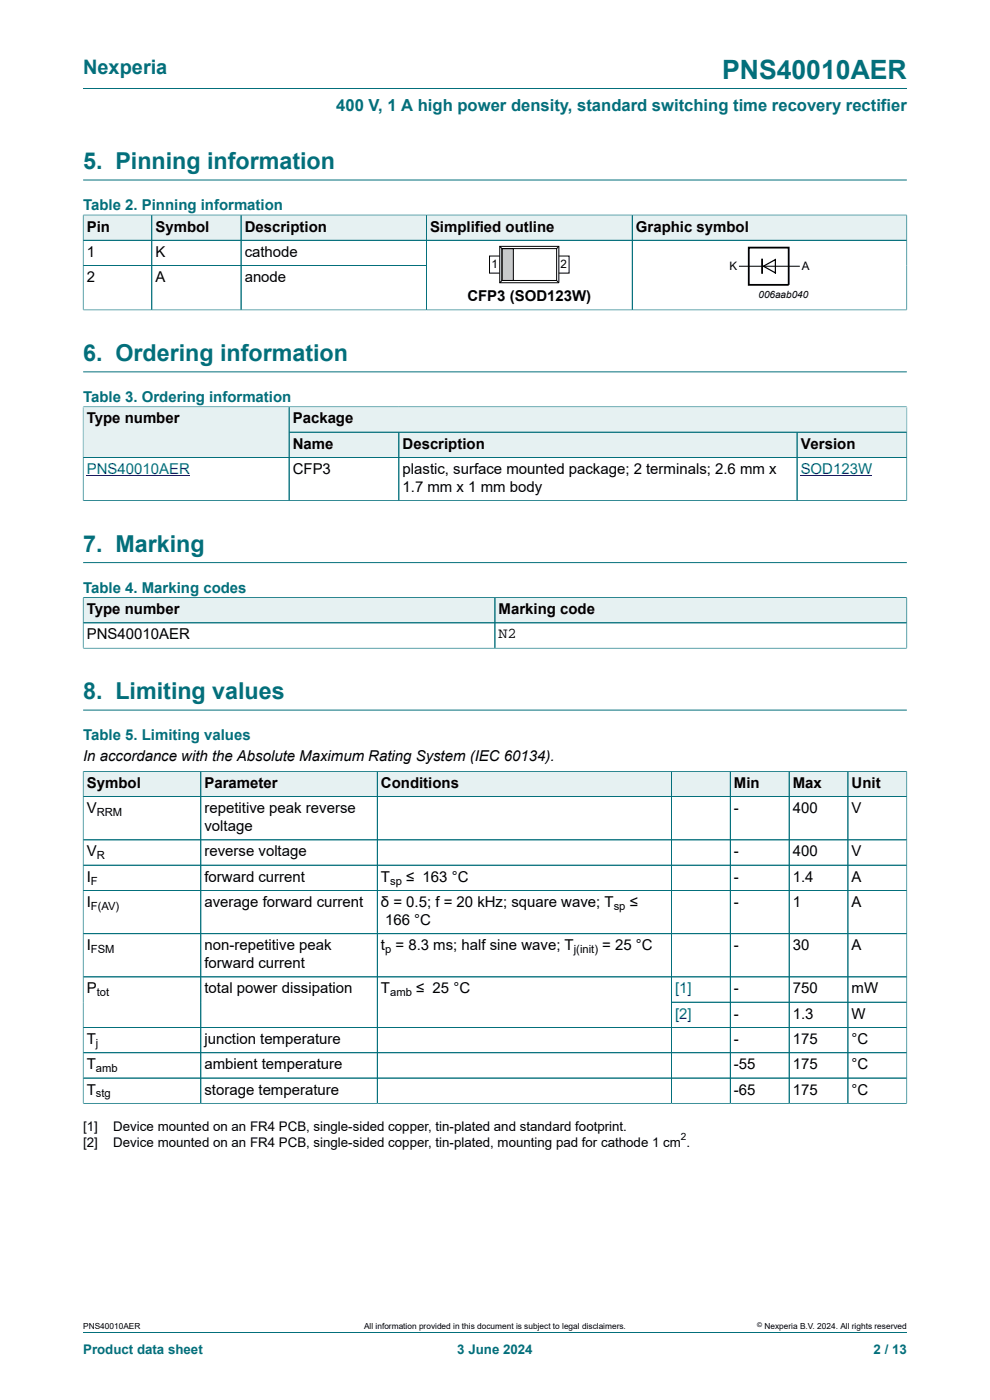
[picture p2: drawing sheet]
<svg xmlns="http://www.w3.org/2000/svg" width="210mm" height="297mm" viewBox="0 0 210 297" stroke-linecap="round" stroke-linejoin="round" font-family="sans-serif">
<defs><g id="words">
<text font-size="5.6" fill="#036f7b" x="153.2" y="16.8">PNS40010AER</text>
<g font-size="4.9" fill="#036f7b">
<text x="17.6" y="35.9">5. Pinning information</text>
<text x="17.6" y="76.6">6. Ordering information</text>
<text x="17.6" y="117">7. Marking</text>
<text x="17.6" y="148.3">8. Limiting values</text>
</g>
<text font-size="4.2" fill="#036f7b" x="17.6" y="15.6">Nexperia</text>
<text font-size="3.5" fill="#036f7b" x="71.3" y="23.7">400 V, 1 A high power density, standard switching time recovery rectifier</text>
<g font-size="3.2" fill="#036f7b">
<text x="17.6" y="44.5">Table 2. Pinning information</text>
<text x="17.6" y="85.2">Table 3. Ordering information</text>
<text x="17.6" y="125.7">Table 4. Marking codes</text>
<text x="17.6" y="157">Table 5. Limiting values</text>
</g>
<g font-size="3.2">
<text x="18.4" y="49.1">Pin</text>
<text x="33" y="49.1">Symbol</text>
<text x="51.9" y="49.1">Description</text>
<text x="91.2" y="49.1">Simplified outline</text>
<text x="134.9" y="49.1">Graphic symbol</text>
<text x="18.4" y="54.5">1</text>
<text x="18.4" y="59.8">2</text>
<text x="33" y="54.5">K</text>
<text x="33" y="59.8">A</text>
<text x="51.9" y="54.5">cathode</text>
<text x="51.9" y="59.8">anode</text>
<text x="99.1" y="63.9">CFP3 (SOD123W)</text>
<text x="18.4" y="89.8">Type number</text>
<text x="62.1" y="89.8">Package</text>
<text x="62.1" y="95.2">Name</text>
<text x="85.4" y="95.2">Description</text>
<text x="169.8" y="95.2">Version</text>
<text x="62.1" y="100.5">CFP3</text>
<text x="85.4" y="100.5">plastic, surface mounted package; 2 terminals; 2.6 mm x</text>
<text x="85.4" y="104.4">1.7 mm x 1 mm body</text>
<text x="18.4" y="130.3">Type number</text>
<text x="105.8" y="130.3">Marking code</text>
<text x="18.4" y="135.6">PNS40010AER</text>
<text x="105.8" y="135.3">N2</text>
<text x="17.6" y="161.5">In accordance with the Absolute Maximum Rating System (IEC 60134).</text>
<text x="18.4" y="167.1">Symbol</text>
<text x="43.4" y="167.1">Parameter</text>
<text x="80.8" y="167.1">Conditions</text>
<text x="155.7" y="167.1">Min</text>
<text x="168.2" y="167.1">Max</text>
<text x="180.7" y="167.1">Unit</text>
<text x="18.4" y="172.5">V</text>
<text x="43.4" y="172.5">repetitive peak reverse</text>
<text x="155.7" y="172.5">-</text>
<text x="168.2" y="172.5">400</text>
<text x="180.7" y="172.5">V</text>
<text x="43.4" y="176.3">voltage</text>
<text x="18.4" y="181.7">V</text>
<text x="43.4" y="181.7">reverse voltage</text>
<text x="155.7" y="181.7">-</text>
<text x="168.2" y="181.7">400</text>
<text x="180.7" y="181.7">V</text>
<text x="18.4" y="187">I</text>
<text x="43.4" y="187">forward current</text>
<text x="80.8" y="187">T</text>
<text x="86.1" y="187">≤ 163 °C</text>
<text x="155.7" y="187">-</text>
<text x="168.2" y="187">1.4</text>
<text x="180.7" y="187">A</text>
<text x="18.4" y="192.4">I</text>
<text x="43.4" y="192.4">average forward current</text>
<text x="80.8" y="192.4">δ = 0.5; f = 20 kHz; square wave; T</text>
<text x="81.7" y="196.2">166 °C</text>
<text x="133.6" y="192.4">≤</text>
<text x="155.7" y="192.4">-</text>
<text x="168.2" y="192.4">1</text>
<text x="180.7" y="192.4">A</text>
<text x="18.4" y="201.6">I</text>
<text x="43.4" y="201.6">non-repetitive peak</text>
<text x="80.8" y="201.6">t = 8.3 ms; half sine wave; T</text>
<text x="127.7" y="201.6">= 25 °C</text>
<text x="155.7" y="201.6">-</text>
<text x="168.2" y="201.6">30</text>
<text x="180.7" y="201.6">A</text>
<text x="43.4" y="205.4">forward current</text>
<text x="18.4" y="210.7">P</text>
<text x="43.4" y="210.7">total power dissipation</text>
<text x="80.8" y="210.7">T</text>
<text x="88.3" y="210.7">≤ 25 °C</text>
<text x="155.7" y="210.7">-</text>
<text x="168.2" y="210.7">750</text>
<text x="180.7" y="210.7">mW</text>
<text x="18.4" y="221.5">T</text>
<text x="43.4" y="221.5">junction temperature</text>
<text x="155.7" y="216.1">-</text>
<text x="155.7" y="221.5">-</text>
<text x="168.2" y="216.1">1.3</text>
<text x="168.2" y="221.5">175</text>
<text x="180.7" y="216.1">W</text>
<text x="180.7" y="221.5">°C</text>
<text x="18.4" y="226.8">T</text>
<text x="43.4" y="226.8">ambient temperature</text>
<text x="155.7" y="226.8">-55</text>
<text x="168.2" y="226.8">175</text>
<text x="180.7" y="226.8">°C</text>
<text x="18.4" y="232.2">T</text>
<text x="43.4" y="232.2">storage temperature</text>
<text x="155.7" y="232.2">-65</text>
<text x="168.2" y="232.2">175</text>
<text x="180.7" y="232.2">°C</text>
</g>
<g font-size="3.2" fill="#00f">
<text x="18.4" y="100.5">PNS40010AER</text>
<text x="169.8" y="100.5">SOD123W</text>
<text x="143.2" y="210.7">[1]</text>
<text x="143.2" y="216.1">[2]</text>
</g>
<g font-size="2.8">
<text x="17.6" y="240">[1]</text>
<text x="17.6" y="243.4">[2]</text>
<text x="24" y="240">Device mounted on an FR4 PCB, single-sided copper, tin-plated and standard footprint.</text>
<text x="24" y="243.4">Device mounted on an FR4 PCB, single-sided copper, tin-plated, mounting pad for cathode 1 cm .</text>
</g>
<g font-size="2.8" fill="#036f7b">
<text x="17.6" y="287.2">Product data sheet</text>
<text x="97" y="287.2">3 June 2024</text>
<text x="185.3" y="287.2">2 / 13</text>
</g>
<g font-size="2.5">
<text x="104.2" y="56.9">1</text>
<text x="118.9" y="56.9">2</text>
<text x="154.7" y="57.3">K</text>
<text x="170.1" y="57.3">A</text>
</g>
<g font-size="2.4">
<text x="20.5" y="173.1">RRM</text>
<text x="20.5" y="182.3">R</text>
<text x="19.3" y="187.7">F</text>
<text x="82.8" y="187.7">sp</text>
<text x="19.3" y="193">F(AV)</text>
<text x="130.2" y="193">sp</text>
<text x="19.3" y="202.2">FSM</text>
<text x="81.7" y="202.2">p</text>
<text x="121.7" y="202.2">j(init)</text>
<text x="20.5" y="211.4">tot</text>
<text x="82.8" y="211.4">amb</text>
<text x="20.4" y="222.1">j</text>
<text x="20.4" y="227.5">amb</text>
<text x="20.4" y="232.8">stg</text>
</g>
<g font-size="2.1">
<text x="160.9" y="63.2">006aab040</text>
<text x="144.4" y="241.9">2</text>
</g>
<g font-size="1.8">
<text x="17.6" y="282">PNS40010AER</text>
<text x="77.2" y="282">All information provided in this document is subject to legal disclaimers.</text>
<text x="162.2" y="282">Nexperia B.V. 2024. All rights reserved</text>
</g>
<text font-size="1.4" x="160.6" y="281.6">©</text>
</g></defs>
<path d="M17.6 18.8h174.8M17.6 38.2h174.8" fill="none" stroke="#036f7b" stroke-width=".21"/>
<path d="M17.7 45.7h14.4v5.2h-14.4z" fill="#e6f1f2"/>
<path d="M17.6 45.5v5.5h14.6v-5.4h-14.6" fill="none" stroke="#036f7b" stroke-width=".21"/>
<path d="M32.3 45.7h18.8v5.2h-18.8z" fill="#e6f1f2"/>
<path d="M32.2 45.6h18.9v5.4h-18.9z" fill="none" stroke="#036f7b" stroke-width=".21"/>
<path d="M51.2 45.7h39.2v5.2h-39.2z" fill="#e6f1f2"/>
<path d="M51.1 45.6h39.3v5.4h-39.3z" fill="none" stroke="#036f7b" stroke-width=".21"/>
<path d="M90.5 45.7h43.5v5.2h-43.5z" fill="#e6f1f2"/>
<path d="M90.4 45.6h43.7v5.4h-43.7z" fill="none" stroke="#036f7b" stroke-width=".21"/>
<path d="M134.2 45.7h58.1v5.2h-58.1z" fill="#e6f1f2"/>
<path d="M17.6 56.3h72.8M32.2 51v14.7M51.1 51v14.7M90.4 51v14.7M192.4 45.5v5.5h-174.8v14.8M192.4 45.6h-58.3v20.1h-116.5" fill="none" stroke="#036f7b" stroke-width=".21"/>
<path d="M106.5 52.7h2.4v6.8h-2.4z" fill="#ccc"/>
<path d="M106 54.3h-2.2v3.6h2.2M106 52.3h12.5v7.7h-12.5zM106 52.3l.5 .4M106.5 52.7h2.4v6.8h-2.4zM106.5 52.7h11.6v6.8h-11.6zM106.5 59.5l-.5 .5M118.1 59.5l.4 .5M118.5 54.3h2.2v3.6h-2.2M118.5 52.3l-.4 .4M156.9 56.5h12.7" fill="none" stroke="#000" stroke-width=".21"/>
<path d="M17.6 45.7v20M17.7 51h174.7M17.7 45.6h174.6M17.7 56.3h72.7M32.2 45.7v20M51.1 45.7v20M90.4 45.7v20M134.1 45.7v20M192.4 45.7v20.1M17.6 78.9h174.8M17.7 65.7h174.7M192.4 86.2v5.5h-131.1v-5.4h131.1" fill="none" stroke="#036f7b" stroke-width=".21"/>
<path d="M161.9 56.5l2.6-1.4v2.8z" fill="none" stroke="#000" stroke-width=".25"/>
<path d="M158.8 52.5h8.5v7.9h-8.5zM161.7 55.1v2.8" fill="none" stroke="#000" stroke-width=".38"/>
<path d="M61.4 86.4h130.9v5.2h-130.9z" fill="#e6f1f2"/>
<path d="M17.6 86.2v10.8h43.7v-10.7h-43.7" fill="none" stroke="#036f7b" stroke-width=".21"/>
<g fill="#e6f1f2">
<path d="M17.7 86.4h43.5v10.6h-43.5z"/>
<path d="M61.4 91.7h23.1v5.3h-23.1z"/>
</g>
<path d="M61.3 91.7h23.3v5.3h-23.3z" fill="none" stroke="#036f7b" stroke-width=".21"/>
<path d="M84.7 91.7h84.3v5.3h-84.3z" fill="#e6f1f2"/>
<path d="M84.6 91.7h84.5v5.3h-84.5z" fill="none" stroke="#036f7b" stroke-width=".21"/>
<path d="M169.1 91.7h23.2v5.3h-23.2z" fill="#e6f1f2"/>
<path d="M17.6 97h174.8M17.6 86.4v19.9M17.7 86.3h174.6M61.3 86.4v19.8M61.4 91.7h131M84.6 91.7v14.5M169.1 91.7v14.5M192.4 86.4v19.9M17.6 106.2h174.8M17.6 119.4h174.8" fill="none" stroke="#036f7b" stroke-width=".21"/>
<path d="M18.4 100.9h21.9M169.8 100.9h15.2" fill="none" stroke="#00f" stroke-width=".21"/>
<path d="M17.7 126.8h87.2v5.3h-87.2z" fill="#e6f1f2"/>
<path d="M17.6 126.7v5.4h87.4v-5.3h-87.4" fill="none" stroke="#036f7b" stroke-width=".21"/>
<path d="M105.1 126.8h87.2v5.3h-87.2z" fill="#e6f1f2"/>
<path d="M17.6 137.5h174.8M17.6 132.1h174.8M17.6 126.8v10.8M17.7 126.8h174.7M105 126.8v10.7M192.4 126.7v10.9M17.6 150.6h174.8" fill="none" stroke="#036f7b" stroke-width=".21"/>
<path d="M17.7 163.7h24.8v5.2h-24.8z" fill="#e6f1f2"/>
<path d="M17.6 163.6v5.4h25v-5.4h-25" fill="none" stroke="#036f7b" stroke-width=".21"/>
<path d="M42.7 163.7h37.3v5.2h-37.3z" fill="#e6f1f2"/>
<path d="M42.6 163.6h37.4v5.4h-37.4z" fill="none" stroke="#036f7b" stroke-width=".21"/>
<path d="M80.1 163.7h62.3v5.2h-62.3z" fill="#e6f1f2"/>
<path d="M80 163.6h62.4v5.4h-62.4z" fill="none" stroke="#036f7b" stroke-width=".21"/>
<path d="M142.5 163.7h12.3v5.2h-12.3z" fill="#e6f1f2"/>
<path d="M142.4 163.6h12.5v5.4h-12.5z" fill="none" stroke="#036f7b" stroke-width=".21"/>
<path d="M155 163.7h12.3v5.2h-12.3z" fill="#e6f1f2"/>
<path d="M154.9 163.6h12.5v5.4h-12.5z" fill="none" stroke="#036f7b" stroke-width=".21"/>
<path d="M167.5 163.7h12.3v5.2h-12.3z" fill="#e6f1f2"/>
<path d="M167.4 163.6h12.5v5.4h-12.5z" fill="none" stroke="#036f7b" stroke-width=".21"/>
<path d="M179.9 163.7h12.4v5.2h-12.4z" fill="#e6f1f2"/>
<g fill="none" stroke="#036f7b" stroke-width=".21">
<path d="M17.6 169h174.8M17.6 178.2h174.8M17.6 163.7v70.4M17.7 163.6h174.7M42.6 163.7v70.4M80 163.7v70.4M142.4 163.7v70.4M154.9 163.7v70.4M167.4 163.7v70.4M179.9 163.6v70.5M192.4 163.6v70.5M17.6 188.9h174.8"/>
<path d="M17.6 198.1h174.8M192.4 183.5h-174.8M17.6 207.2h174.8M142.4 212.6h50M192.4 218h-174.8M17.6 234.1h174.8M192.4 223.3h-174.8M192.4 228.7h-174.8M17.6 282.6h174.8"/>
</g>
<use href="#words"/>
</svg>
